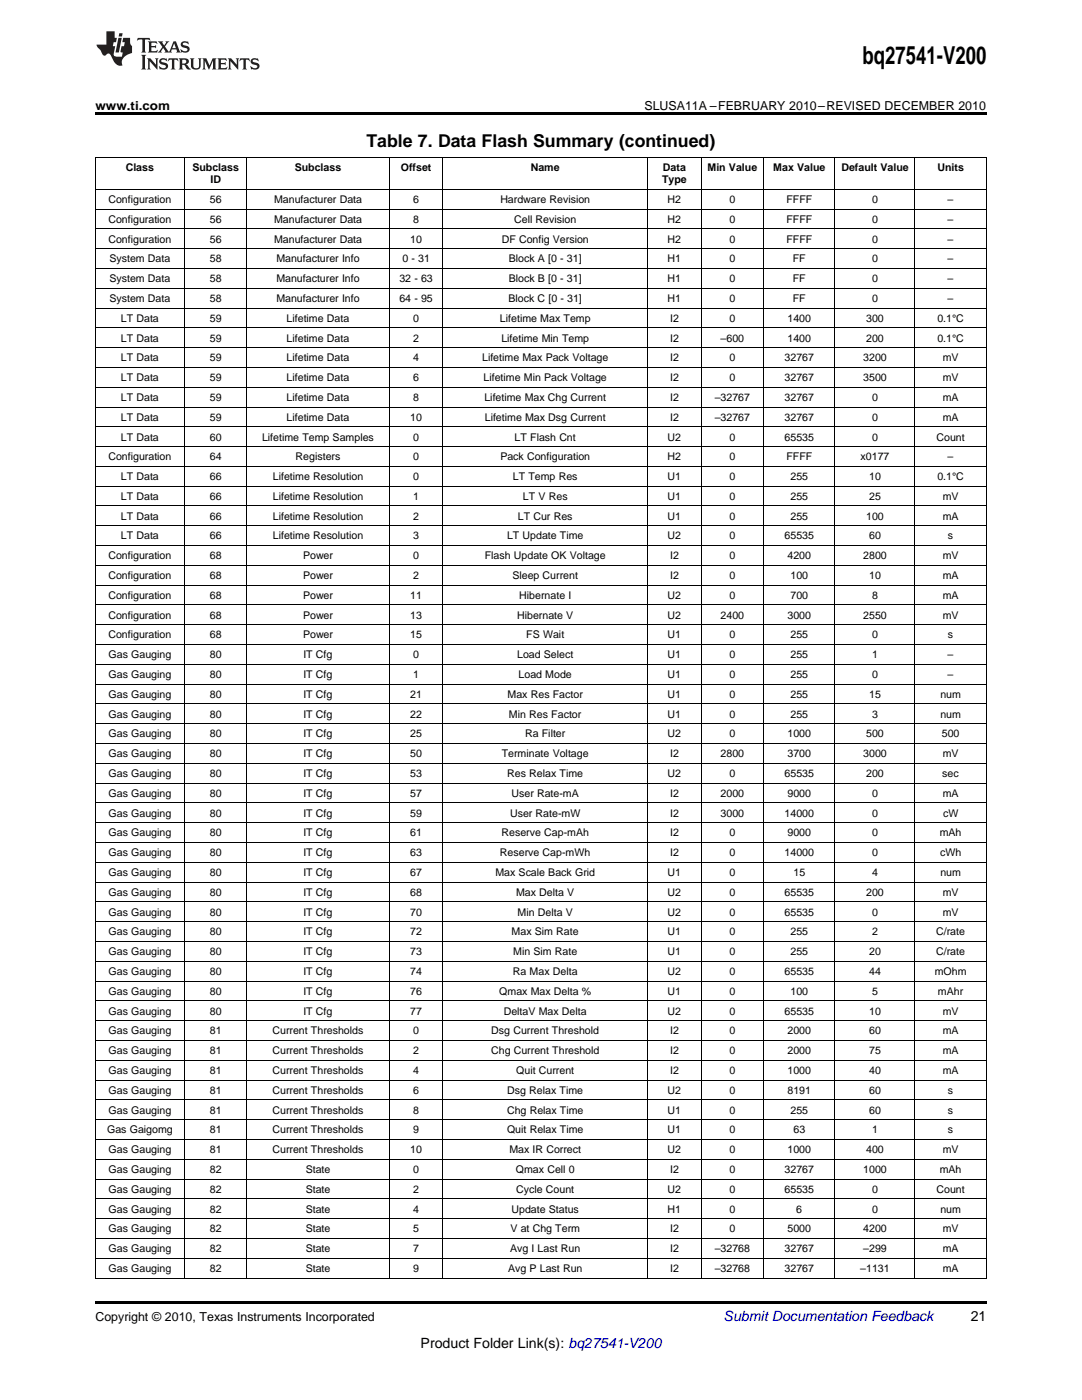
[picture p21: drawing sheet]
<svg xmlns="http://www.w3.org/2000/svg" width="216mm" height="279mm" viewBox="0 0 216 279" stroke-linecap="round" stroke-linejoin="round" font-family="sans-serif">
<defs><g id="words">
<text font-size="4.9" x="172.1" y="12.8">bq27541-V200</text>
<text font-size="3.5" x="73.1" y="29.3">Table 7. Data Flash Summary (continued)</text>
<text font-size="2.8" fill="#0000c8" x="144.4" y="263.6">Submit Documentation Feedback</text>
<g font-size="2.8">
<text x="193.7" y="263.6">21</text>
<text x="83.9" y="269">Product Folder Link(s): bq27541-V200</text>
</g>
<g font-size="2.5">
<text x="19" y="21.9">www.ti.com</text>
<text x="128.6" y="21.9">SLUSA11A –FEBRUARY 2010–REVISED DECEMBER 2010</text>
<text x="19" y="263.6">Copyright © 2010, Texas Instruments Incorporated</text>
</g>
<g font-size="2.1">
<text x="25.1" y="34.1">Class</text>
<text x="38.4" y="34.1">Subclass</text>
<text x="58.8" y="34.1">Subclass</text>
<text x="80" y="34.1">Offset</text>
<text x="105.9" y="34.1">Name</text>
<text x="132.3" y="34.1">Data</text>
<text x="141.2" y="34.1">Min Value</text>
<text x="154.3" y="34.1">Max Value</text>
<text x="167.9" y="34.1">Default Value</text>
<text x="187" y="34.1">Units</text>
<text x="21.6" y="40.5">Configuration</text>
<text x="41.9" y="40.5">56</text>
<text x="42" y="36.5">ID</text>
<text x="54.7" y="40.5">Manufacturer Data</text>
<text x="82.4" y="40.5">6</text>
<text x="99.8" y="40.5">Hardware Revision</text>
<text x="132.1" y="36.5">Type</text>
<text x="133.2" y="40.5">H2</text>
<text x="145.6" y="40.5">0</text>
<text x="156.9" y="40.5">FFFF</text>
<text x="174" y="40.5">0</text>
<text x="189.1" y="40.5">–</text>
<text x="21.6" y="44.4">Configuration</text>
<text x="41.9" y="44.4">56</text>
<text x="54.7" y="44.4">Manufacturer Data</text>
<text x="82.4" y="44.4">8</text>
<text x="102.6" y="44.4">Cell Revision</text>
<text x="133.2" y="44.4">H2</text>
<text x="145.6" y="44.4">0</text>
<text x="156.9" y="44.4">FFFF</text>
<text x="174" y="44.4">0</text>
<text x="189.1" y="44.4">–</text>
<text x="21.6" y="48.4">Configuration</text>
<text x="21.8" y="52.4">System Data</text>
<text x="41.9" y="48.4">56</text>
<text x="41.9" y="52.4">58</text>
<text x="54.7" y="48.4">Manufacturer Data</text>
<text x="55.1" y="52.4">Manufacturer Info</text>
<text x="80.3" y="52.4">0 - 31</text>
<text x="81.8" y="48.4">10</text>
<text x="100.1" y="48.4">DF Config Version</text>
<text x="101.5" y="52.4">Block A [0 - 31]</text>
<text x="133.2" y="48.4">H2</text>
<text x="133.2" y="52.4">H1</text>
<text x="145.6" y="48.4">0</text>
<text x="145.6" y="52.4">0</text>
<text x="156.9" y="48.4">FFFF</text>
<text x="158.2" y="52.4">FF</text>
<text x="174" y="48.4">0</text>
<text x="174" y="52.4">0</text>
<text x="189.1" y="48.4">–</text>
<text x="189.1" y="52.4">–</text>
<text x="21.8" y="56.3">System Data</text>
<text x="41.9" y="56.3">58</text>
<text x="55.1" y="56.3">Manufacturer Info</text>
<text x="79.7" y="56.3">32 - 63</text>
<text x="101.5" y="56.3">Block B [0 - 31]</text>
<text x="133.2" y="56.3">H1</text>
<text x="145.6" y="56.3">0</text>
<text x="158.2" y="56.3">FF</text>
<text x="174" y="56.3">0</text>
<text x="189.1" y="56.3">–</text>
<text x="21.8" y="60.3">System Data</text>
<text x="24.1" y="64.2">LT Data</text>
<text x="41.9" y="60.3">58</text>
<text x="41.9" y="64.2">59</text>
<text x="55.1" y="60.3">Manufacturer Info</text>
<text x="57.2" y="64.2">Lifetime Data</text>
<text x="79.7" y="60.3">64 - 95</text>
<text x="82.4" y="64.2">0</text>
<text x="99.8" y="64.2">Lifetime Max Temp</text>
<text x="101.5" y="60.3">Block C [0 - 31]</text>
<text x="133.2" y="60.3">H1</text>
<text x="133.7" y="64.2">I2</text>
<text x="145.6" y="60.3">0</text>
<text x="145.6" y="64.2">0</text>
<text x="157.1" y="64.2">1400</text>
<text x="158.2" y="60.3">FF</text>
<text x="172.8" y="64.2">300</text>
<text x="174" y="60.3">0</text>
<text x="187" y="64.2">0.1°C</text>
<text x="189.1" y="60.3">–</text>
<text x="24.1" y="68.2">LT Data</text>
<text x="41.9" y="68.2">59</text>
<text x="57.2" y="68.2">Lifetime Data</text>
<text x="82.4" y="68.2">2</text>
<text x="100" y="68.2">Lifetime Min Temp</text>
<text x="133.7" y="68.2">I2</text>
<text x="143.8" y="68.2">–600</text>
<text x="157.1" y="68.2">1400</text>
<text x="172.8" y="68.2">200</text>
<text x="187" y="68.2">0.1°C</text>
<text x="24.1" y="72.1">LT Data</text>
<text x="24.1" y="76.1">LT Data</text>
<text x="41.9" y="72.1">59</text>
<text x="41.9" y="76.1">59</text>
<text x="57.2" y="72.1">Lifetime Data</text>
<text x="57.2" y="76.1">Lifetime Data</text>
<text x="82.4" y="72.1">4</text>
<text x="82.4" y="76.1">6</text>
<text x="96.2" y="72.1">Lifetime Max Pack Voltage</text>
<text x="96.5" y="76.1">Lifetime Min Pack Voltage</text>
<text x="133.7" y="72.1">I2</text>
<text x="133.7" y="76.1">I2</text>
<text x="145.6" y="72.1">0</text>
<text x="145.6" y="76.1">0</text>
<text x="156.6" y="72.1">32767</text>
<text x="156.6" y="76.1">32767</text>
<text x="172.3" y="72.1">3200</text>
<text x="172.3" y="76.1">3500</text>
<text x="188.1" y="72.1">mV</text>
<text x="188.1" y="76.1">mV</text>
<text x="24.1" y="80">LT Data</text>
<text x="24.1" y="84">LT Data</text>
<text x="41.9" y="80">59</text>
<text x="41.9" y="84">59</text>
<text x="57.2" y="80">Lifetime Data</text>
<text x="57.2" y="84">Lifetime Data</text>
<text x="81.8" y="84">10</text>
<text x="82.4" y="80">8</text>
<text x="96.7" y="80">Lifetime Max Chg Current</text>
<text x="96.7" y="84">Lifetime Max Dsg Current</text>
<text x="133.7" y="80">I2</text>
<text x="133.7" y="84">I2</text>
<text x="142.6" y="80">–32767</text>
<text x="142.6" y="84">–32767</text>
<text x="156.6" y="80">32767</text>
<text x="156.6" y="84">32767</text>
<text x="174" y="80">0</text>
<text x="174" y="84">0</text>
<text x="188.1" y="80">mA</text>
<text x="188.1" y="84">mA</text>
<text x="24.1" y="87.9">LT Data</text>
<text x="41.9" y="87.9">60</text>
<text x="52.3" y="87.9">Lifetime Temp Samples</text>
<text x="82.4" y="87.9">0</text>
<text x="102.7" y="87.9">LT Flash Cnt</text>
<text x="133.2" y="87.9">U2</text>
<text x="145.6" y="87.9">0</text>
<text x="156.6" y="87.9">65535</text>
<text x="174" y="87.9">0</text>
<text x="186.9" y="87.9">Count</text>
<text x="21.6" y="91.9">Configuration</text>
<text x="24.1" y="95.8">LT Data</text>
<text x="41.9" y="91.9">64</text>
<text x="41.9" y="95.8">66</text>
<text x="54.4" y="95.8">Lifetime Resolution</text>
<text x="59" y="91.9">Registers</text>
<text x="82.4" y="91.9">0</text>
<text x="82.4" y="95.8">0</text>
<text x="99.8" y="91.9">Pack Configuration</text>
<text x="102.3" y="95.8">LT Temp Res</text>
<text x="133.2" y="91.9">H2</text>
<text x="133.2" y="95.8">U1</text>
<text x="145.6" y="91.9">0</text>
<text x="145.6" y="95.8">0</text>
<text x="156.9" y="91.9">FFFF</text>
<text x="157.7" y="95.8">255</text>
<text x="171.7" y="91.9">x0177</text>
<text x="173.4" y="95.8">10</text>
<text x="187" y="95.8">0.1°C</text>
<text x="189.1" y="91.9">–</text>
<text x="24.1" y="99.8">LT Data</text>
<text x="41.9" y="99.8">66</text>
<text x="54.4" y="99.8">Lifetime Resolution</text>
<text x="82.4" y="99.8">1</text>
<text x="104.4" y="99.8">LT V Res</text>
<text x="133.2" y="99.8">U1</text>
<text x="145.6" y="99.8">0</text>
<text x="157.7" y="99.8">255</text>
<text x="173.4" y="99.8">25</text>
<text x="188.1" y="99.8">mV</text>
<text x="24.1" y="103.7">LT Data</text>
<text x="24.1" y="107.7">LT Data</text>
<text x="41.9" y="103.7">66</text>
<text x="41.9" y="107.7">66</text>
<text x="54.4" y="103.7">Lifetime Resolution</text>
<text x="54.4" y="107.7">Lifetime Resolution</text>
<text x="82.4" y="103.7">2</text>
<text x="82.4" y="107.7">3</text>
<text x="101.2" y="107.7">LT Update Time</text>
<text x="103.3" y="103.7">LT Cur Res</text>
<text x="133.2" y="103.7">U1</text>
<text x="133.2" y="107.7">U2</text>
<text x="145.6" y="103.7">0</text>
<text x="145.6" y="107.7">0</text>
<text x="156.6" y="107.7">65535</text>
<text x="157.7" y="103.7">255</text>
<text x="172.8" y="103.7">100</text>
<text x="173.4" y="107.7">60</text>
<text x="188.1" y="103.7">mA</text>
<text x="189.2" y="107.7">s</text>
<text x="21.6" y="111.6">Configuration</text>
<text x="41.9" y="111.6">68</text>
<text x="60.5" y="111.6">Power</text>
<text x="82.4" y="111.6">0</text>
<text x="96.7" y="111.6">Flash Update OK Voltage</text>
<text x="133.7" y="111.6">I2</text>
<text x="145.6" y="111.6">0</text>
<text x="157.1" y="111.6">4200</text>
<text x="172.3" y="111.6">2800</text>
<text x="188.1" y="111.6">mV</text>
<text x="21.6" y="115.6">Configuration</text>
<text x="21.6" y="119.5">Configuration</text>
<text x="41.9" y="115.6">68</text>
<text x="41.9" y="119.5">68</text>
<text x="60.5" y="115.6">Power</text>
<text x="60.5" y="119.5">Power</text>
<text x="81.8" y="119.5">11</text>
<text x="82.4" y="115.6">2</text>
<text x="102.2" y="115.6">Sleep Current</text>
<text x="103.6" y="119.5">Hibernate I</text>
<text x="133.2" y="119.5">U2</text>
<text x="133.7" y="115.6">I2</text>
<text x="145.6" y="115.6">0</text>
<text x="145.6" y="119.5">0</text>
<text x="157.7" y="115.6">100</text>
<text x="157.7" y="119.5">700</text>
<text x="173.4" y="115.6">10</text>
<text x="174" y="119.5">8</text>
<text x="188.1" y="115.6">mA</text>
<text x="188.1" y="119.5">mA</text>
<text x="21.6" y="123.5">Configuration</text>
<text x="41.9" y="123.5">68</text>
<text x="60.5" y="123.5">Power</text>
<text x="81.8" y="123.5">13</text>
<text x="103.2" y="123.5">Hibernate V</text>
<text x="133.2" y="123.5">U2</text>
<text x="143.8" y="123.5">2400</text>
<text x="157.1" y="123.5">3000</text>
<text x="172.3" y="123.5">2550</text>
<text x="188.1" y="123.5">mV</text>
<text x="21.6" y="127.4">Configuration</text>
<text x="21.7" y="131.4">Gas Gauging</text>
<text x="41.9" y="127.4">68</text>
<text x="41.9" y="131.4">80</text>
<text x="60.5" y="127.4">Power</text>
<text x="60.5" y="131.4">IT Cfg</text>
<text x="81.8" y="127.4">15</text>
<text x="82.4" y="131.4">0</text>
<text x="103.2" y="131.4">Load Select</text>
<text x="105" y="127.4">FS Wait</text>
<text x="133.2" y="127.4">U1</text>
<text x="133.2" y="131.4">U1</text>
<text x="145.6" y="127.4">0</text>
<text x="145.6" y="131.4">0</text>
<text x="157.7" y="127.4">255</text>
<text x="157.7" y="131.4">255</text>
<text x="174" y="127.4">0</text>
<text x="174" y="131.4">1</text>
<text x="189.1" y="131.4">–</text>
<text x="189.2" y="127.4">s</text>
<text x="21.7" y="135.3">Gas Gauging</text>
<text x="41.9" y="135.3">80</text>
<text x="60.5" y="135.3">IT Cfg</text>
<text x="82.4" y="135.3">1</text>
<text x="103.5" y="135.3">Load Mode</text>
<text x="133.2" y="135.3">U1</text>
<text x="145.6" y="135.3">0</text>
<text x="157.7" y="135.3">255</text>
<text x="174" y="135.3">0</text>
<text x="189.1" y="135.3">–</text>
<text x="21.7" y="139.3">Gas Gauging</text>
<text x="21.7" y="143.2">Gas Gauging</text>
<text x="41.9" y="139.3">80</text>
<text x="41.9" y="143.2">80</text>
<text x="60.5" y="139.3">IT Cfg</text>
<text x="60.5" y="143.2">IT Cfg</text>
<text x="81.8" y="139.3">21</text>
<text x="81.8" y="143.2">22</text>
<text x="101.3" y="139.3">Max Res Factor</text>
<text x="101.6" y="143.2">Min Res Factor</text>
<text x="133.2" y="139.3">U1</text>
<text x="133.2" y="143.2">U1</text>
<text x="145.6" y="139.3">0</text>
<text x="145.6" y="143.2">0</text>
<text x="157.7" y="139.3">255</text>
<text x="157.7" y="143.2">255</text>
<text x="173.4" y="139.3">15</text>
<text x="174" y="143.2">3</text>
<text x="187.6" y="139.3">num</text>
<text x="187.6" y="143.2">num</text>
<text x="21.7" y="147.2">Gas Gauging</text>
<text x="41.9" y="147.2">80</text>
<text x="60.5" y="147.2">IT Cfg</text>
<text x="81.8" y="147.2">25</text>
<text x="104.8" y="147.2">Ra Filter</text>
<text x="133.2" y="147.2">U2</text>
<text x="145.6" y="147.2">0</text>
<text x="157.1" y="147.2">1000</text>
<text x="172.8" y="147.2">500</text>
<text x="187.9" y="147.2">500</text>
<text x="21.7" y="151.1">Gas Gauging</text>
<text x="21.7" y="155.1">Gas Gauging</text>
<text x="41.9" y="151.1">80</text>
<text x="41.9" y="155.1">80</text>
<text x="60.5" y="151.1">IT Cfg</text>
<text x="60.5" y="155.1">IT Cfg</text>
<text x="81.8" y="151.1">50</text>
<text x="81.8" y="155.1">53</text>
<text x="100.1" y="151.1">Terminate Voltage</text>
<text x="101.2" y="155.1">Res Relax Time</text>
<text x="133.2" y="155.1">U2</text>
<text x="133.7" y="151.1">I2</text>
<text x="143.8" y="151.1">2800</text>
<text x="145.6" y="155.1">0</text>
<text x="156.6" y="155.1">65535</text>
<text x="157.1" y="151.1">3700</text>
<text x="172.3" y="151.1">3000</text>
<text x="172.8" y="155.1">200</text>
<text x="188" y="155.1">sec</text>
<text x="188.1" y="151.1">mV</text>
<text x="21.7" y="159">Gas Gauging</text>
<text x="41.9" y="159">80</text>
<text x="60.5" y="159">IT Cfg</text>
<text x="81.8" y="159">57</text>
<text x="102.1" y="159">User Rate-mA</text>
<text x="133.7" y="159">I2</text>
<text x="143.8" y="159">2000</text>
<text x="157.1" y="159">9000</text>
<text x="174" y="159">0</text>
<text x="188.1" y="159">mA</text>
<text x="21.7" y="163">Gas Gauging</text>
<text x="21.7" y="166.9">Gas Gauging</text>
<text x="41.9" y="163">80</text>
<text x="41.9" y="166.9">80</text>
<text x="60.5" y="163">IT Cfg</text>
<text x="60.5" y="166.9">IT Cfg</text>
<text x="81.8" y="163">59</text>
<text x="81.8" y="166.9">61</text>
<text x="100.1" y="166.9">Reserve Cap-mAh</text>
<text x="101.8" y="163">User Rate-mW</text>
<text x="133.7" y="163">I2</text>
<text x="133.7" y="166.9">I2</text>
<text x="143.8" y="163">3000</text>
<text x="145.6" y="166.9">0</text>
<text x="156.6" y="163">14000</text>
<text x="157.1" y="166.9">9000</text>
<text x="174" y="163">0</text>
<text x="174" y="166.9">0</text>
<text x="187.5" y="166.9">mAh</text>
<text x="188.2" y="163">cW</text>
<text x="21.7" y="170.9">Gas Gauging</text>
<text x="41.9" y="170.9">80</text>
<text x="60.5" y="170.9">IT Cfg</text>
<text x="81.8" y="170.9">63</text>
<text x="99.8" y="170.9">Reserve Cap-mWh</text>
<text x="133.7" y="170.9">I2</text>
<text x="145.6" y="170.9">0</text>
<text x="156.6" y="170.9">14000</text>
<text x="174" y="170.9">0</text>
<text x="187.6" y="170.9">cWh</text>
<text x="21.7" y="174.8">Gas Gauging</text>
<text x="21.7" y="178.8">Gas Gauging</text>
<text x="41.9" y="174.8">80</text>
<text x="41.9" y="178.8">80</text>
<text x="60.5" y="174.8">IT Cfg</text>
<text x="60.5" y="178.8">IT Cfg</text>
<text x="81.8" y="174.8">67</text>
<text x="81.8" y="178.8">68</text>
<text x="98.8" y="174.8">Max Scale Back Grid</text>
<text x="103" y="178.8">Max Delta V</text>
<text x="133.2" y="174.8">U1</text>
<text x="133.2" y="178.8">U2</text>
<text x="145.6" y="174.8">0</text>
<text x="145.6" y="178.8">0</text>
<text x="156.6" y="178.8">65535</text>
<text x="158.3" y="174.8">15</text>
<text x="172.8" y="178.8">200</text>
<text x="174" y="174.8">4</text>
<text x="187.6" y="174.8">num</text>
<text x="188.1" y="178.8">mV</text>
<text x="21.7" y="182.7">Gas Gauging</text>
<text x="41.9" y="182.7">80</text>
<text x="60.5" y="182.7">IT Cfg</text>
<text x="81.8" y="182.7">70</text>
<text x="103.3" y="182.7">Min Delta V</text>
<text x="133.2" y="182.7">U2</text>
<text x="145.6" y="182.7">0</text>
<text x="156.6" y="182.7">65535</text>
<text x="174" y="182.7">0</text>
<text x="188.1" y="182.7">mV</text>
<text x="21.7" y="186.7">Gas Gauging</text>
<text x="21.7" y="190.6">Gas Gauging</text>
<text x="41.9" y="186.7">80</text>
<text x="41.9" y="190.6">80</text>
<text x="60.5" y="186.7">IT Cfg</text>
<text x="60.5" y="190.6">IT Cfg</text>
<text x="81.8" y="186.7">72</text>
<text x="81.8" y="190.6">73</text>
<text x="102.1" y="186.7">Max Sim Rate</text>
<text x="102.4" y="190.6">Min Sim Rate</text>
<text x="133.2" y="186.7">U1</text>
<text x="133.2" y="190.6">U1</text>
<text x="145.6" y="186.7">0</text>
<text x="145.6" y="190.6">0</text>
<text x="157.7" y="186.7">255</text>
<text x="157.7" y="190.6">255</text>
<text x="173.4" y="190.6">20</text>
<text x="174" y="186.7">2</text>
<text x="186.8" y="186.7">C/rate</text>
<text x="186.8" y="190.6">C/rate</text>
<text x="21.7" y="194.6">Gas Gauging</text>
<text x="41.9" y="194.6">80</text>
<text x="60.5" y="194.6">IT Cfg</text>
<text x="81.8" y="194.6">74</text>
<text x="102.3" y="194.6">Ra Max Delta</text>
<text x="133.2" y="194.6">U2</text>
<text x="145.6" y="194.6">0</text>
<text x="156.6" y="194.6">65535</text>
<text x="173.4" y="194.6">44</text>
<text x="186.5" y="194.6">mOhm</text>
<text x="21.7" y="198.5">Gas Gauging</text>
<text x="21.7" y="202.5">Gas Gauging</text>
<text x="41.9" y="198.5">80</text>
<text x="41.9" y="202.5">80</text>
<text x="60.5" y="198.5">IT Cfg</text>
<text x="60.5" y="202.5">IT Cfg</text>
<text x="81.8" y="198.5">76</text>
<text x="81.8" y="202.5">77</text>
<text x="99.6" y="198.5">Qmax Max Delta %</text>
<text x="100.5" y="202.5">DeltaV Max Delta</text>
<text x="133.2" y="198.5">U1</text>
<text x="133.2" y="202.5">U2</text>
<text x="145.6" y="198.5">0</text>
<text x="145.6" y="202.5">0</text>
<text x="156.6" y="202.5">65535</text>
<text x="157.7" y="198.5">100</text>
<text x="173.4" y="202.5">10</text>
<text x="174" y="198.5">5</text>
<text x="187.1" y="198.5">mAhr</text>
<text x="188.1" y="202.5">mV</text>
<text x="21.7" y="206.4">Gas Gauging</text>
<text x="41.9" y="206.4">81</text>
<text x="54.4" y="206.4">Current Thresholds</text>
<text x="82.4" y="206.4">0</text>
<text x="98" y="206.4">Dsg Current Threshold</text>
<text x="133.7" y="206.4">I2</text>
<text x="145.6" y="206.4">0</text>
<text x="157.1" y="206.4">2000</text>
<text x="173.4" y="206.4">60</text>
<text x="188.1" y="206.4">mA</text>
<text x="21.7" y="210.4">Gas Gauging</text>
<text x="21.7" y="214.3">Gas Gauging</text>
<text x="41.9" y="210.4">81</text>
<text x="41.9" y="214.3">81</text>
<text x="54.4" y="210.4">Current Thresholds</text>
<text x="54.4" y="214.3">Current Thresholds</text>
<text x="82.4" y="210.4">2</text>
<text x="82.4" y="214.3">4</text>
<text x="98" y="210.4">Chg Current Threshold</text>
<text x="103" y="214.3">Quit Current</text>
<text x="133.7" y="210.4">I2</text>
<text x="133.7" y="214.3">I2</text>
<text x="145.6" y="210.4">0</text>
<text x="145.6" y="214.3">0</text>
<text x="157.1" y="210.4">2000</text>
<text x="157.1" y="214.3">1000</text>
<text x="173.4" y="210.4">75</text>
<text x="173.4" y="214.3">40</text>
<text x="188.1" y="210.4">mA</text>
<text x="188.1" y="214.3">mA</text>
<text x="21.7" y="218.3">Gas Gauging</text>
<text x="41.9" y="218.3">81</text>
<text x="54.4" y="218.3">Current Thresholds</text>
<text x="82.4" y="218.3">6</text>
<text x="101.2" y="218.3">Dsg Relax Time</text>
<text x="133.2" y="218.3">U2</text>
<text x="145.6" y="218.3">0</text>
<text x="157.1" y="218.3">8191</text>
<text x="173.4" y="218.3">60</text>
<text x="189.2" y="218.3">s</text>
<text x="21.4" y="226.2">Gas Gaigomg</text>
<text x="21.7" y="222.2">Gas Gauging</text>
<text x="41.9" y="222.2">81</text>
<text x="41.9" y="226.2">81</text>
<text x="54.4" y="222.2">Current Thresholds</text>
<text x="54.4" y="226.2">Current Thresholds</text>
<text x="82.4" y="222.2">8</text>
<text x="82.4" y="226.2">9</text>
<text x="101.2" y="222.2">Chg Relax Time</text>
<text x="101.2" y="226.2">Quit Relax Time</text>
<text x="133.2" y="222.2">U1</text>
<text x="133.2" y="226.2">U1</text>
<text x="145.6" y="222.2">0</text>
<text x="145.6" y="226.2">0</text>
<text x="157.7" y="222.2">255</text>
<text x="158.3" y="226.2">63</text>
<text x="173.4" y="222.2">60</text>
<text x="174" y="226.2">1</text>
<text x="189.2" y="222.2">s</text>
<text x="189.2" y="226.2">s</text>
<text x="21.7" y="230.2">Gas Gauging</text>
<text x="41.9" y="230.2">81</text>
<text x="54.4" y="230.2">Current Thresholds</text>
<text x="81.8" y="230.2">10</text>
<text x="101.6" y="230.2">Max IR Correct</text>
<text x="133.2" y="230.2">U2</text>
<text x="145.6" y="230.2">0</text>
<text x="157.1" y="230.2">1000</text>
<text x="172.8" y="230.2">400</text>
<text x="188.1" y="230.2">mV</text>
<text x="21.7" y="234.1">Gas Gauging</text>
<text x="21.7" y="238.1">Gas Gauging</text>
<text x="41.9" y="234.1">82</text>
<text x="41.9" y="238.1">82</text>
<text x="61" y="234.1">State</text>
<text x="61" y="238.1">State</text>
<text x="82.4" y="234.1">0</text>
<text x="82.4" y="238.1">2</text>
<text x="102.9" y="234.1">Qmax Cell 0</text>
<text x="103" y="238.1">Cycle Count</text>
<text x="133.2" y="238.1">U2</text>
<text x="133.7" y="234.1">I2</text>
<text x="145.6" y="234.1">0</text>
<text x="145.6" y="238.1">0</text>
<text x="156.6" y="234.1">32767</text>
<text x="156.6" y="238.1">65535</text>
<text x="172.3" y="234.1">1000</text>
<text x="174" y="238.1">0</text>
<text x="186.9" y="238.1">Count</text>
<text x="187.5" y="234.1">mAh</text>
<text x="21.7" y="242">Gas Gauging</text>
<text x="21.7" y="246">Gas Gauging</text>
<text x="41.9" y="242">82</text>
<text x="41.9" y="246">82</text>
<text x="61" y="242">State</text>
<text x="61" y="246">State</text>
<text x="82.4" y="242">4</text>
<text x="82.4" y="246">5</text>
<text x="101.8" y="246">V at Chg Term</text>
<text x="102.1" y="242">Update Status</text>
<text x="133.2" y="242">H1</text>
<text x="133.7" y="246">I2</text>
<text x="145.6" y="242">0</text>
<text x="145.6" y="246">0</text>
<text x="157.1" y="246">5000</text>
<text x="158.9" y="242">6</text>
<text x="172.3" y="246">4200</text>
<text x="174" y="242">0</text>
<text x="187.6" y="242">num</text>
<text x="188.1" y="246">mV</text>
<text x="21.7" y="249.9">Gas Gauging</text>
<text x="41.9" y="249.9">82</text>
<text x="61" y="249.9">State</text>
<text x="82.4" y="249.9">7</text>
<text x="101.8" y="249.9">Avg I Last Run</text>
<text x="133.7" y="249.9">I2</text>
<text x="142.6" y="249.9">–32768</text>
<text x="156.6" y="249.9">32767</text>
<text x="172.3" y="249.9">–299</text>
<text x="188.1" y="249.9">mA</text>
<text x="21.7" y="253.9">Gas Gauging</text>
<text x="41.9" y="253.9">82</text>
<text x="61" y="253.9">State</text>
<text x="82.4" y="253.9">9</text>
<text x="101.4" y="253.9">Avg P Last Run</text>
<text x="133.7" y="253.9">I2</text>
<text x="142.6" y="253.9">–32768</text>
<text x="156.6" y="253.9">32767</text>
<text x="171.7" y="253.9">–1131</text>
<text x="188.1" y="253.9">mA</text>
</g>
</g></defs>
<g fill="#231f20">
<path d="M27.5 7.6l-.1 .5 .4-.2h.6v.1v2.1l-.2 .4h1l-.3-.4v-2.1l.1-.1h.5l.5 .2-.2-.5zM29.5 8.3l.2 .3v1.5l-.2 .4h1.8l.2-.6a1.04 1.04 0 0 1-1.3 .2v-.7h.6l.3 .2v-.6l-.3 .2h-.6v-.6l.8-.1 .4 .3-.2-.5zM31.5 8.3l.9 1.1-.9 1.1h.8l-.2-.2 .5-.7 .4 .7-.2 .2h1.5l-.1-.2 .1-.4h.9l.1 .4-.2 .2h1l-.3-.3-.7-1.9h-.5l-.9 2-.8-1 .9-1h-.8l.1 .3-.3 .5-.4-.6 .2-.2zM34.7 8.6l.4 1h-.7zM36.3 8.4a.63 .63 0 0 0-.2 .7 .63 .63 0 0 0 .6 .4l.6 .2 .1 .2a.75 .75 0 0 1-.7 .4 .75 .75 0 0 1-.6-.5l.1 .7 .1-.1a1.11 1.11 0 0 0 1.5-.6 1.13 1.13 0 0 0-1.2-.8l-.1-.4a1.04 1.04 0 0 1 1.2 .2l-.2-.5-.1 .1-.5-.2zM28.2 10.9l.2 .4v2.2l-.2 .4h1l-.3-.4v-2.2l.3-.4zM29.3 11.6l.3 .4v1.5l-.3 .4h.8l-.2-.4v-1.3l1.5 1.7v-1.9l.2-.4h-.7l.2 .4v.9l-1.1-1.3zM32 11.8a.62 .62 0 0 0-.2 .7 .62 .62 0 0 0 .6 .4l.6 .1 .1 .3a.76 .76 0 0 1-.7 .3 .76 .76 0 0 1-.6-.4l.1 .7 .1-.1a1.11 1.11 0 0 0 1.5-.6 1.13 1.13 0 0 0-1.2-.8l-.1-.4a1.04 1.04 0 0 1 1.2 .2l-.2-.6-.1 .1-.5-.1zM33.7 11.6l-.2 .6a.61 .61 0 0 1 .8-.3v1.6l-.2 .4h.9l-.2-.4v-1.6a.63 .63 0 0 1 .8 .3l-.2-.6zM35.6 11.6l.3 .4v1.5l-.3 .4h1l-.2-.2v-.8l.5 .2a.76 .76 0 0 0 1.2 .7l-1-1a.58 .58 0 0 0 .6-.5 .58 .58 0 0 0-.5-.6zM36.4 11.9h.1a.45 .45 0 0 1 .5 .1 .45 .45 0 0 1 .1 .5l-.7 .2zM37.9 11.6l.2 .2a2.17 2.17 0 0 0 .3 1.9 .99 .99 0 0 0 1.6-.6v-1.1l.2-.4h-.7l.2 .2a1.92 1.92 0 0 1-.2 1.8 .6 .6 0 0 1-.9-.5v-1.1l.2-.4zM40.4 11.6l.2 .4v1.5l-.2 .4h.7l-.2-.4v-1.4l.8 1.8 .8-1.8v1.4l-.2 .4h.9l-.2-.4v-1.5l.2-.4h-.8l-.6 1.5-.6-1.5zM43.4 11.6l.2 .4v1.5l-.2 .4h1.8l.2-.6a1.04 1.04 0 0 1-1.3 .1v-.6h.5l.4 .2v-.6l-.4 .2h-.5v-.7h.8l.3 .3-.1-.6zM45.5 11.6l.2 .4v1.5l-.2 .4h.7l-.2-.4v-1.3l1.5 1.7v-1.9l.2-.4h-.7l.2 .4v.9l-1.1-1.3zM47.9 11.6l-.1 .6a.61 .61 0 0 1 .8-.3v1.6l-.3 .4h1l-.3-.4 .1-1.6a.63 .63 0 0 1 .7 .3l-.1-.6zM50.2 11.8a.62 .62 0 0 0-.2 .7 .62 .62 0 0 0 .6 .4l.6 .1 .2 .3a.76 .76 0 0 1-.8 .3 .76 .76 0 0 1-.6-.4l.1 .7 .2-.1a1.11 1.11 0 0 0 1.5-.6 1.13 1.13 0 0 0-1.3-.8l-.1-.4a1.04 1.04 0 0 1 1.2 .2l-.1-.6-.2 .1-.5-.1z"/>
<path d="M21.2 6.3v2.6h-1.9l.1 .4 .7 .9a.91 .91 0 0 0 1 .8 .56 .56 0 0 1 .5-.3 .56 .56 0 0 1 .5 .3l.4 .8a1.53 1.53 0 0 0 1.9 1.2 1.54 1.54 0 0 1 1-2.1l.9-.3v-1.4a1.52 1.52 0 0 1-.3-1.6h-1.4l-.2 .8h.5l-.2 .8h-.4l-.2 1v.2l.4 .1-.2 .8a1.93 1.93 0 0 1-1.6-.3l.3-1.8h-.5l.2-.8h.4l.2-.8h-.4v-1.3zM23.6 7.6l-.6 2.9h.7l.6-2.9zM23.8 6.6l-.1 .7h.6l.2-.7z"/>
</g>
<path d="M19 22.5h177.8v.5h-177.8zM19 259.7h177.8v.5h-177.8z" fill="#000"/>
<g fill="none" stroke="#000" stroke-width=".2">
<path d="M19 37.8h177.8M19 31.3h177.8M19.1 31.4v223.7M36.8 31.4v223.7M49.2 31.4v223.7M77.7 31.4v223.7M88.3 31.4v223.7M129.2 31.4v223.7M139.9 31.4v223.7M152.3 31.4v223.7M166.6 31.4v223.7M182.5 31.4v223.7"/>
<path d="M196.8 31.4v223.7M19 57.5h177.8M19 53.6h177.8M19 49.6h177.8M19 45.7h177.8M19 41.7h177.8M19 77.3h177.8M19 73.3h177.8M19 69.4h177.8M19 65.4h177.8M19 61.5h177.8M19 97h177.8"/>
<path d="M19 93.1h177.8M19 89.1h177.8M19 85.2h177.8M19 81.2h177.8M19 116.8h177.8M19 112.8h177.8M19 108.9h177.8M19 104.9h177.8M19 101h177.8M19 136.5h177.8M19 132.6h177.8M19 128.6h177.8"/>
<path d="M19 124.7h177.8M19 120.7h177.8M19 156.3h177.8M19 152.3h177.8M19 148.4h177.8M19 144.4h177.8M19 140.5h177.8M19 176.1h177.8M19 172.1h177.8M19 168.2h177.8M19 164.2h177.8M19 160.2h177.8"/>
<path d="M19 199.8h177.8M19 195.8h177.8M19 191.9h177.8M19 187.9h177.8M19 184h177.8M19 180h177.8M19 219.5h177.8M19 215.6h177.8M19 211.6h177.8M19 207.7h177.8M19 203.7h177.8M19 239.3h177.8"/>
<path d="M19 235.3h177.8M19 231.4h177.8M19 227.4h177.8M19 223.5h177.8M19 255.1h177.8M19 251.1h177.8M19 247.2h177.8M19 243.2h177.8"/>
</g>
<use href="#words"/>
</svg>
